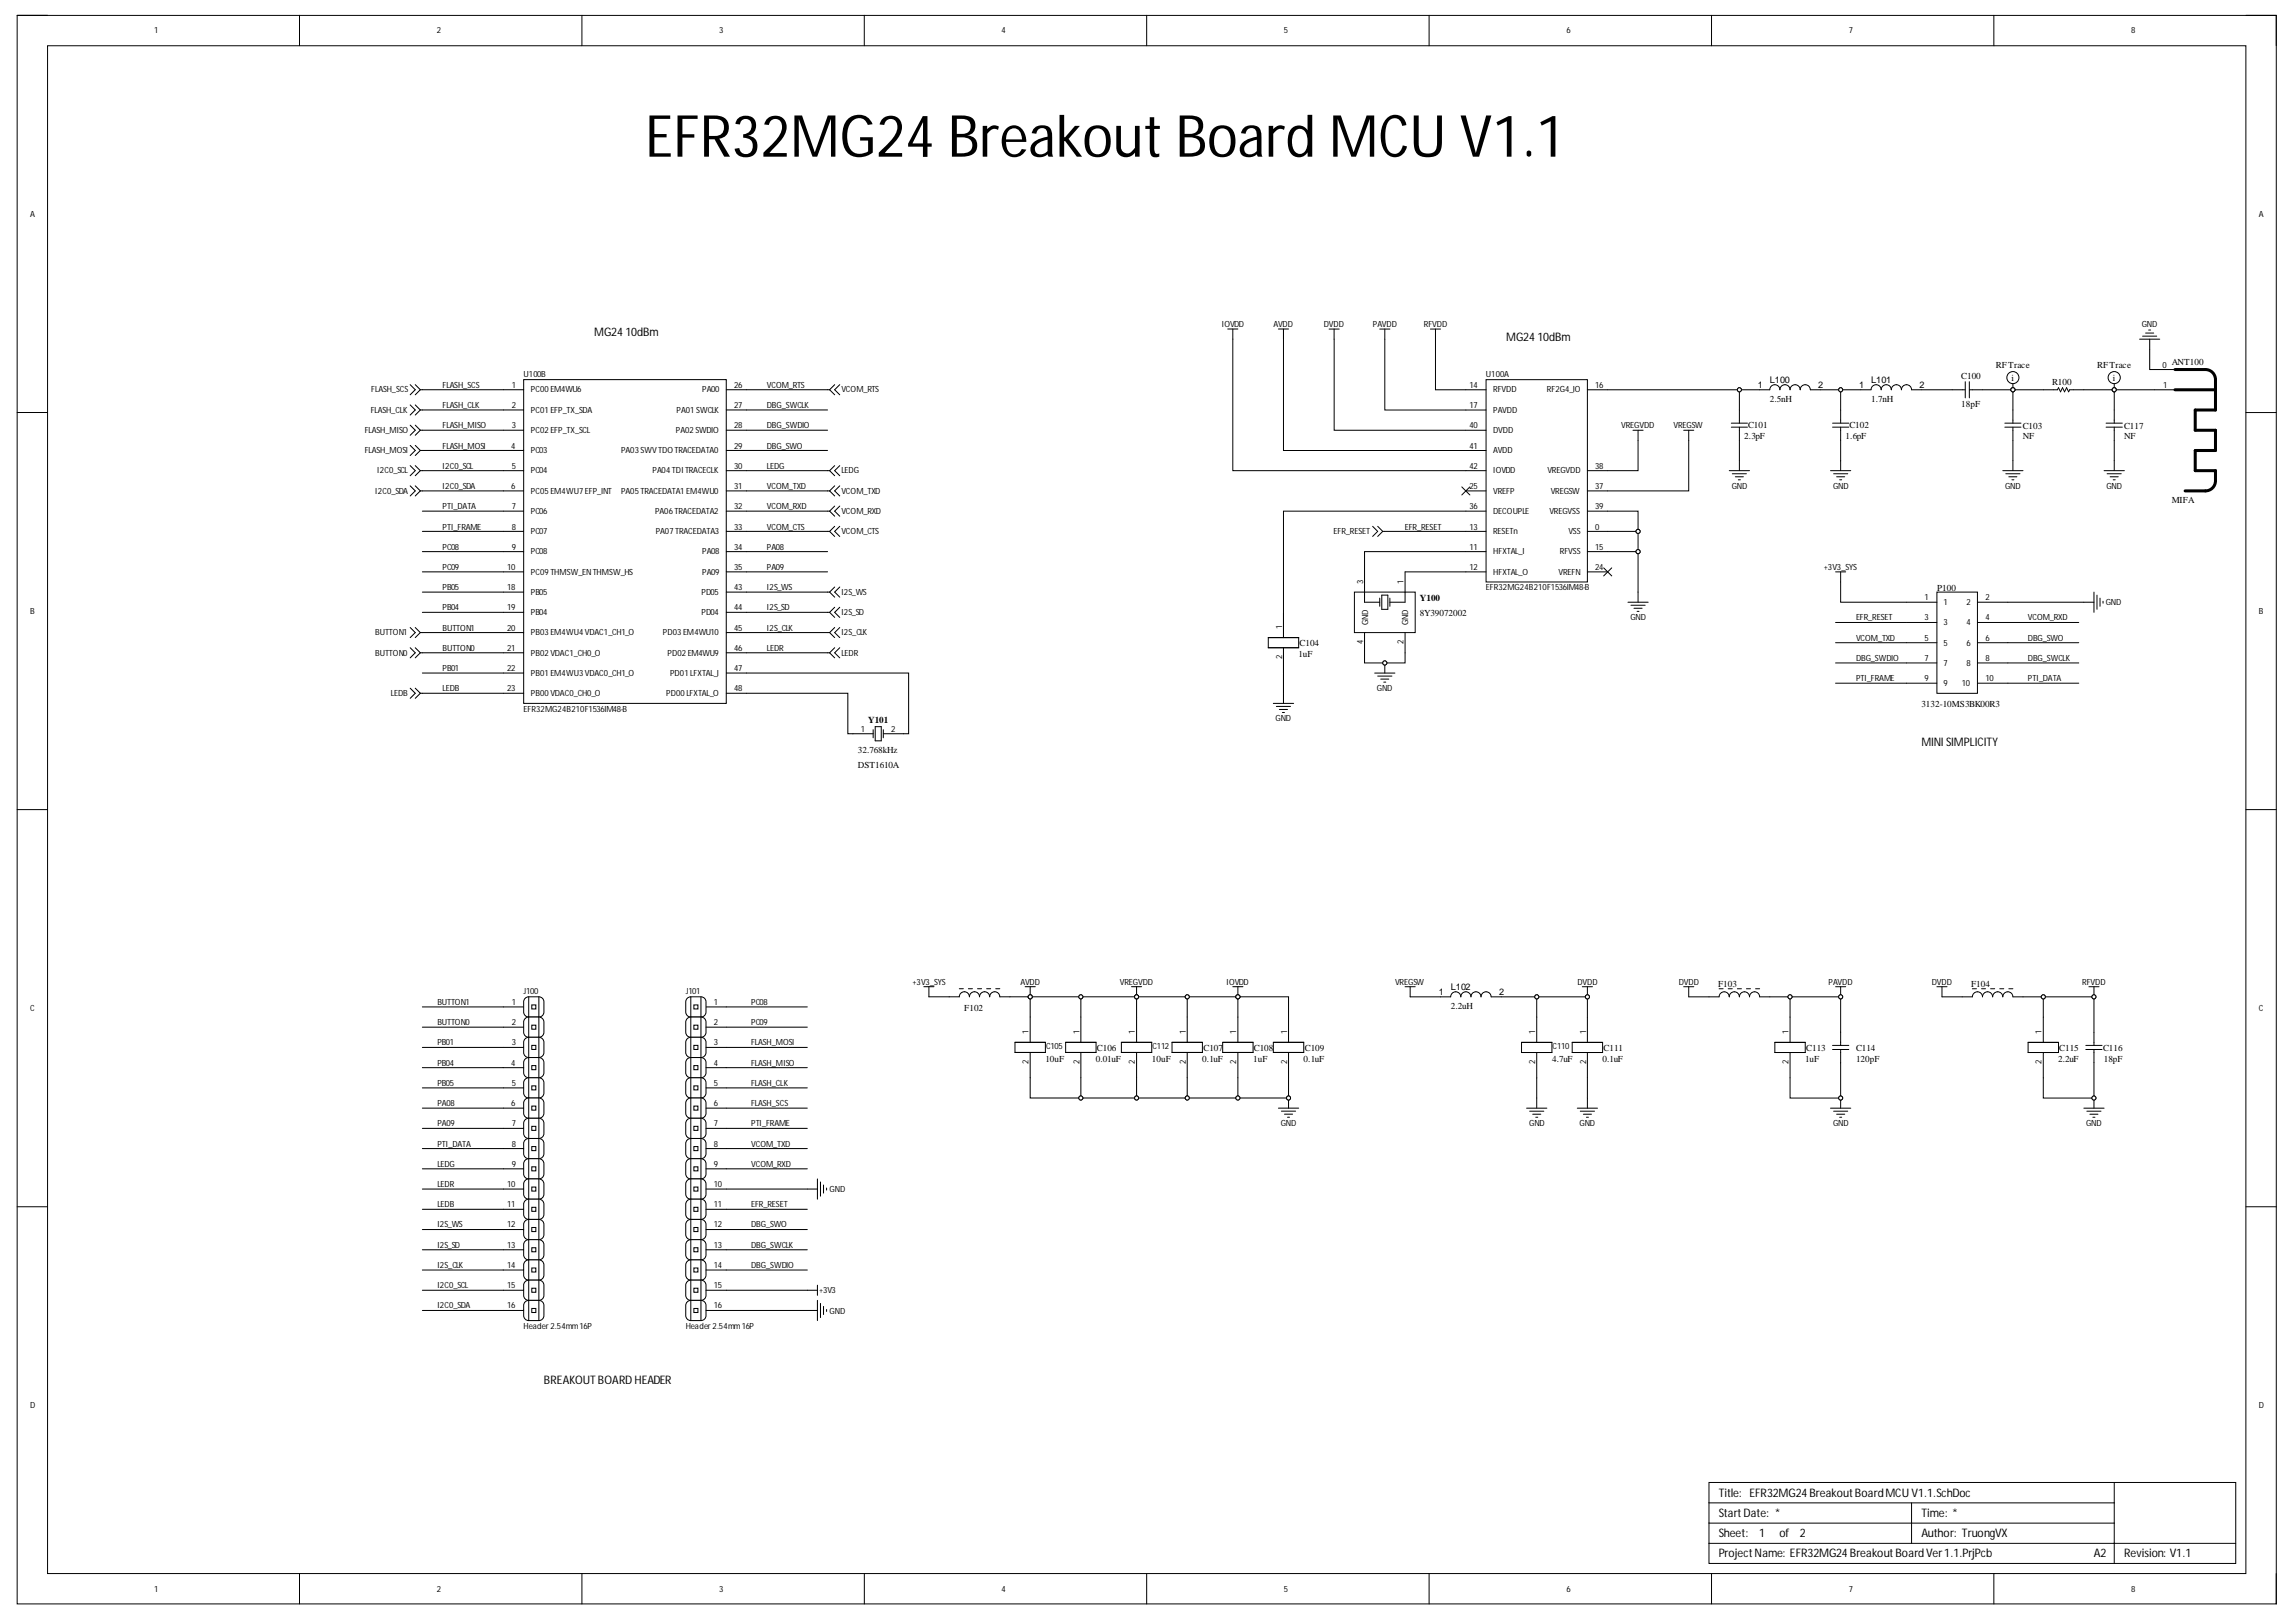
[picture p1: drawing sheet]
<svg xmlns="http://www.w3.org/2000/svg" width="297mm" height="210mm" viewBox="0 0 297 210" stroke-linecap="round" stroke-linejoin="round" font-family="sans-serif">
<defs><g id="words">
<text font-size="7.5" x="83.5" y="20.3">EFR32MG24 Breakout Board MCU V1.1</text>
<g font-size="1.5">
<text x="76.9" y="43.5">MG24 10dBm</text>
<text x="194.9" y="44.2">MG24 10dBm</text>
<text x="248.6" y="96.5">MINI SIMPLICITY</text>
<text x="70.4" y="179">BREAKOUTBOARDHEADER</text>
<text x="222.4" y="193.7">Title: EFR32MG24BreakoutBoardMCUV1.1.SchDoc</text>
<text x="222.4" y="196.3">StartDate: *</text>
<text x="248.6" y="196.3">Time: *</text>
<text x="222.4" y="198.9">Sheet:</text>
<text x="222.4" y="201.5">ProjectName: EFR32MG24BreakoutBoardVer1.1.PrjPcb</text>
<text x="227.6" y="198.9">1</text>
<text x="230.2" y="198.9">of 2</text>
<text x="248.6" y="198.9">Author: TruongVX</text>
<text x="270.9" y="201.5">A2</text>
<text x="274.8" y="201.5">Revision: V1.1</text>
</g>
<g font-size="1.2">
<text x="258.2" y="47.7">RFTrace</text>
<text x="271.3" y="47.7">RFTrace</text>
<text x="281" y="47.2">ANT100</text>
<text x="227.4" y="50.2">1</text>
<text x="229" y="52">2.5nH</text>
<text x="229" y="49.5">L100</text>
<text x="235.2" y="50.2">2</text>
<text x="240.5" y="50.2">1</text>
<text x="242.1" y="52">1.7nH</text>
<text x="242.1" y="49.5">L101</text>
<text x="248.3" y="50.2">2</text>
<text x="253.7" y="52.7">18pF</text>
<text x="253.7" y="49.1">C100</text>
<text x="260.2" y="49.3">i</text>
<text x="265.5" y="49.8">R100</text>
<text x="273.4" y="49.3">i</text>
<text x="225.7" y="56.9">2.3pF</text>
<text x="226.2" y="55.3">C101</text>
<text x="238.8" y="56.9">1.6pF</text>
<text x="239.3" y="55.3">C102</text>
<text x="261.7" y="56.9">NF</text>
<text x="261.7" y="55.5">C103</text>
<text x="274.8" y="56.9">NF</text>
<text x="274.8" y="55.5">C117</text>
<text x="281" y="65.1">MIFA</text>
<text x="183.7" y="77.8">Y100</text>
<text x="250.6" y="76.5">P100</text>
<text x="168.1" y="83.6">C104</text>
<text x="183.7" y="79.8">8Y39072002</text>
<text x="168" y="85">1uF</text>
<text x="112.3" y="93.5">Y101</text>
<text x="248.6" y="91.5">3132-10MS3BK00R3</text>
<text x="111" y="97.4">32.768kHz</text>
<text x="111" y="99.4">DST1610A</text>
<text x="124.8" y="130.8">F102</text>
<text x="186.2" y="128.8">1</text>
<text x="187.7" y="130.5">2.2uH</text>
<text x="187.7" y="128.1">L102</text>
<text x="193.9" y="128.8">2</text>
<text x="222.3" y="127.7">F103</text>
<text x="255" y="127.7">F104</text>
<text x="135.2" y="137.4">10uF</text>
<text x="141.8" y="137.4">0.01uF</text>
<text x="141.9" y="136">C106</text>
<text x="149" y="137.4">10uF</text>
<text x="155.5" y="137.4">0.1uF</text>
<text x="155.7" y="136">C107</text>
<text x="162.1" y="137.4">1uF</text>
<text x="162.2" y="136">C108</text>
<text x="168.6" y="137.4">0.1uF</text>
<text x="168.8" y="136">C109</text>
<text x="200.8" y="137.4">4.7uF</text>
<text x="207.3" y="137.4">0.1uF</text>
<text x="207.5" y="136">C111</text>
<text x="233.5" y="137.4">1uF</text>
<text x="233.7" y="136">C113</text>
<text x="240.1" y="137.4">120pF</text>
<text x="240.1" y="136">C114</text>
<text x="266.2" y="137.4">2.2uF</text>
<text x="266.4" y="136">C115</text>
<text x="272.1" y="136">C116</text>
<text x="272.2" y="137.4">18pF</text>
</g>
<g font-size="1.1">
<text x="20" y="4.3">1</text>
<text x="56.5" y="4.3">2</text>
<text x="93" y="4.3">3</text>
<text x="129.6" y="4.3">4</text>
<text x="166.1" y="4.3">5</text>
<text x="202.6" y="4.3">6</text>
<text x="239.2" y="4.3">7</text>
<text x="275.7" y="4.3">8</text>
<text x="3.9" y="28">A</text>
<text x="292.2" y="28">A</text>
<text x="158.1" y="42.3">IOVDD</text>
<text x="164.8" y="42.3">AVDD</text>
<text x="171.3" y="42.3">DVDD</text>
<text x="177.6" y="42.3">PAVDD</text>
<text x="184.2" y="42.3">RFVDD</text>
<text x="277.1" y="42.3">GND</text>
<text x="279.8" y="47.6">0</text>
<text x="48" y="53.4">FLASH_CLK</text>
<text x="48" y="50.8">FLASH_SCS</text>
<text x="57.3" y="52.8">FLASH_CLK</text>
<text x="57.3" y="50.2">FLASH_SCS</text>
<text x="66.2" y="50.2">1</text>
<text x="66.2" y="52.8">2</text>
<text x="67.7" y="48.8">U100B</text>
<text x="68.7" y="50.8">PC00EM4WU6</text>
<text x="68.7" y="53.4">PC01 EFP_TX_SDA</text>
<text x="87.5" y="53.4">PA01 SWCLK</text>
<text x="90.8" y="50.8">PA00</text>
<text x="95" y="50.2">26</text>
<text x="95" y="52.8">27</text>
<text x="99.2" y="52.8">DBG_SWCLK</text>
<text x="99.2" y="50.2">VCOM_RTS</text>
<text x="108.9" y="50.8">VCOM_RTS</text>
<text x="190.1" y="50.2">14</text>
<text x="190.1" y="52.8">17</text>
<text x="192.2" y="48.8">U100A</text>
<text x="193.2" y="50.8">RFVDD</text>
<text x="193.2" y="53.4">PAVDD</text>
<text x="200.1" y="50.8">RF2G4_IO</text>
<text x="206.4" y="50.2">16</text>
<text x="279.9" y="50.2">1</text>
<text x="47.2" y="56">FLASH_MISO</text>
<text x="47.2" y="58.6">FLASH_MOSI</text>
<text x="57.3" y="58">FLASH_MOSI</text>
<text x="57.3" y="55.4">FLASH_MISO</text>
<text x="66.1" y="58">4</text>
<text x="66.2" y="55.4">3</text>
<text x="68.7" y="56">PC02EFP_TX_SCL</text>
<text x="68.7" y="58.6">PC03</text>
<text x="80.3" y="58.6">PA03SWVTDOTRACEDATA0</text>
<text x="87.5" y="56">PA02SWDIO</text>
<text x="95" y="55.4">28</text>
<text x="95" y="58">29</text>
<text x="99.2" y="55.4">DBG_SWDIO</text>
<text x="99.2" y="58">DBG_SWO</text>
<text x="190.1" y="55.4">40</text>
<text x="190.1" y="58">41</text>
<text x="193.2" y="56">DVDD</text>
<text x="193.2" y="58.6">AVDD</text>
<text x="209.8" y="55.4">VREGVDD</text>
<text x="216.5" y="55.4">VREGSW</text>
<text x="48.5" y="63.9">I2C0_SDA</text>
<text x="48.8" y="61.3">I2C0_SCL</text>
<text x="57.3" y="65.9">PTI_DATA</text>
<text x="57.3" y="60.7">I2C0_SCL</text>
<text x="57.3" y="63.3">I2C0_SDA</text>
<text x="66.1" y="63.3">6</text>
<text x="66.2" y="60.7">5</text>
<text x="66.2" y="65.9">7</text>
<text x="68.7" y="61.3">PC04</text>
<text x="68.7" y="63.9">PC05EM4WU7EFP_INT</text>
<text x="80.3" y="63.9">PA05TRACEDATA1 EM4WU0</text>
<text x="84.4" y="61.3">PA04TDI TRACECLK</text>
<text x="95" y="60.7">30</text>
<text x="95" y="63.3">31</text>
<text x="95" y="65.9">32</text>
<text x="99.2" y="60.7">LEDG</text>
<text x="99.2" y="63.3">VCOM_TXD</text>
<text x="99.2" y="65.9">VCOM_RXD</text>
<text x="108.9" y="61.3">LEDG</text>
<text x="108.9" y="63.9">VCOM_TXD</text>
<text x="190.1" y="63.3">25</text>
<text x="190.1" y="65.9">36</text>
<text x="190.1" y="60.7">42</text>
<text x="193.2" y="63.9">VREFP</text>
<text x="193.2" y="61.3">IOVDD</text>
<text x="200.2" y="61.3">VREGVDD</text>
<text x="200.6" y="63.9">VREGSW</text>
<text x="206.4" y="63.3">37</text>
<text x="206.4" y="60.7">38</text>
<text x="206.4" y="65.9">39</text>
<text x="224" y="63.3">GND</text>
<text x="237.2" y="63.3">GND</text>
<text x="259.4" y="63.3">GND</text>
<text x="272.5" y="63.3">GND</text>
<text x="57.3" y="71.1">PC08</text>
<text x="57.3" y="68.5">PTI_FRAME</text>
<text x="66.2" y="68.5">8</text>
<text x="66.2" y="71.1">9</text>
<text x="68.7" y="66.5">PC06</text>
<text x="68.7" y="69.1">PC07</text>
<text x="68.7" y="71.7">PC08</text>
<text x="84.7" y="66.5">PA06TRACEDATA2</text>
<text x="84.8" y="69.1">PA07TRACEDATA3</text>
<text x="90.8" y="71.7">PA08</text>
<text x="95" y="68.5">33</text>
<text x="95" y="71.1">34</text>
<text x="99.2" y="68.5">VCOM_CTS</text>
<text x="99.2" y="71.1">PA08</text>
<text x="108.9" y="66.5">VCOM_RXD</text>
<text x="108.9" y="69.1">VCOM_CTS</text>
<text x="172.5" y="69.1">EFR_RESET</text>
<text x="181.8" y="68.5">EFR_RESET</text>
<text x="190.1" y="71.1">11</text>
<text x="190.1" y="68.5">13</text>
<text x="193.2" y="71.7">HFXTAL_I</text>
<text x="193.2" y="69.1">RESETn</text>
<text x="193.2" y="66.5">DECOUPLE</text>
<text x="200.4" y="66.5">VREGVSS</text>
<text x="201.8" y="71.7">RFVSS</text>
<text x="202.9" y="69.1">VSS</text>
<text x="206.4" y="71.1">15</text>
<text x="206.4" y="68.5">0</text>
<text x="57.3" y="73.8">PC09</text>
<text x="57.3" y="76.4">PB05</text>
<text x="65.6" y="73.8">10</text>
<text x="65.6" y="76.4">18</text>
<text x="68.7" y="74.4">PC09THMSW_ENTHMSW_HS</text>
<text x="68.7" y="77">PB05</text>
<text x="90.8" y="77">PD05</text>
<text x="90.8" y="74.4">PA09</text>
<text x="95" y="73.8">35</text>
<text x="95" y="76.4">43</text>
<text x="99.2" y="76.4">I2S_WS</text>
<text x="99.2" y="73.8">PA09</text>
<text x="108.9" y="77">I2S_WS</text>
<text x="176.3" y="75.5" transform="rotate(-90 176.3 75.5)">3</text>
<text x="181.6" y="75.5" transform="rotate(-90 181.6 75.5)">1</text>
<text x="190.1" y="73.8">12</text>
<text x="192.2" y="76.4">EFR32MG24B210F1536IM48-B</text>
<text x="193.2" y="74.4">HFXTAL_O</text>
<text x="201.6" y="74.4">VREFN</text>
<text x="206.4" y="73.8">24</text>
<text x="236" y="73.8">+3V3_SYS</text>
<text x="249" y="77.6">1</text>
<text x="256.9" y="77.6">2</text>
<text x="3.9" y="79.4">B</text>
<text x="48.5" y="82.2">BUTTON1</text>
<text x="57.3" y="79">PB04</text>
<text x="57.3" y="81.6">BUTTON1</text>
<text x="65.6" y="79">19</text>
<text x="65.6" y="81.6">20</text>
<text x="68.7" y="79.6">PB04</text>
<text x="68.7" y="82.2">PB03EM4WU4VDAC1_CH1_O</text>
<text x="85.8" y="82.2">PD03EM4WU10</text>
<text x="90.8" y="79.6">PD04</text>
<text x="95" y="79">44</text>
<text x="95" y="81.6">45</text>
<text x="99.2" y="81.6">I2S_CLK</text>
<text x="99.2" y="79">I2S_SD</text>
<text x="108.9" y="82.2">I2S_CLK</text>
<text x="108.9" y="79.6">I2S_SD</text>
<text x="165.9" y="81.5" transform="rotate(-90 165.9 81.5)">1</text>
<text x="176.3" y="83.4" transform="rotate(-90 176.3 83.4)">4</text>
<text x="177" y="80.9" transform="rotate(-90 177 80.9)">GND</text>
<text x="181.6" y="83.4" transform="rotate(-90 181.6 83.4)">2</text>
<text x="182.2" y="80.9" transform="rotate(-90 182.2 80.9)">GND</text>
<text x="210.9" y="80.3">GND</text>
<text x="240.1" y="80.3">EFR_RESET</text>
<text x="240.1" y="82.9">VCOM_TXD</text>
<text x="249" y="80.3">3</text>
<text x="249" y="82.9">5</text>
<text x="251.4" y="78.3">1</text>
<text x="251.4" y="80.9">3</text>
<text x="251.4" y="83.6">5</text>
<text x="254.4" y="83.6">6</text>
<text x="254.4" y="80.9">4</text>
<text x="254.4" y="78.3">2</text>
<text x="256.9" y="82.9">6</text>
<text x="256.9" y="80.3">4</text>
<text x="262.4" y="82.9">DBG_SWO</text>
<text x="262.4" y="80.3">VCOM_RXD</text>
<text x="272.4" y="78.3">GND</text>
<text x="292.2" y="79.4">B</text>
<text x="48.5" y="84.8">BUTTON0</text>
<text x="57.3" y="86.9">PB01</text>
<text x="57.3" y="84.2">BUTTON0</text>
<text x="57.3" y="89.5">LEDB</text>
<text x="65.6" y="84.2">21</text>
<text x="65.6" y="86.9">22</text>
<text x="65.6" y="89.5">23</text>
<text x="68.7" y="84.8">PB02VDAC1_CH0_O</text>
<text x="68.7" y="87.5">PB01 EM4WU3VDAC0_CH1_O</text>
<text x="86.4" y="84.8">PD02EM4WU9</text>
<text x="86.7" y="87.5">PD01 LFXTAL_I</text>
<text x="95" y="84.2">46</text>
<text x="95" y="86.9">47</text>
<text x="95" y="89.5">48</text>
<text x="99.2" y="84.2">LEDR</text>
<text x="108.9" y="84.8">LEDR</text>
<text x="165.9" y="85.3" transform="rotate(-90 165.9 85.3)">2</text>
<text x="178.1" y="89.5">GND</text>
<text x="240.1" y="85.5">DBG_SWDIO</text>
<text x="240.1" y="88.1">PTI_FRAME</text>
<text x="249" y="85.5">7</text>
<text x="249" y="88.1">9</text>
<text x="251.4" y="86.2">7</text>
<text x="251.4" y="88.8">9</text>
<text x="253.8" y="88.8">10</text>
<text x="254.4" y="86.2">8</text>
<text x="256.9" y="88.1">10</text>
<text x="256.9" y="85.5">8</text>
<text x="262.4" y="85.5">DBG_SWCLK</text>
<text x="262.4" y="88.1">PTI_DATA</text>
<text x="50.6" y="90.1">LEDB</text>
<text x="67.7" y="92.1">EFR32MG24B210F1536IM48-B</text>
<text x="68.7" y="90.1">PB00VDAC0_CH0_O</text>
<text x="86.2" y="90.1">PD00LFXTAL_O</text>
<text x="111.4" y="94.7">1</text>
<text x="115.3" y="94.7">2</text>
<text x="165" y="93.4">GND</text>
<text x="3.9" y="130.9">C</text>
<text x="56.6" y="130">BUTTON1</text>
<text x="66.2" y="130">1</text>
<text x="67.7" y="128.6">J100</text>
<text x="88.7" y="128.6">J101</text>
<text x="92.4" y="130">1</text>
<text x="97.2" y="130">PC08</text>
<text x="118.1" y="127.4">+3V3_SYS</text>
<text x="132" y="127.4">AVDD</text>
<text x="144.9" y="127.4">VREGVDD</text>
<text x="158.7" y="127.4">IOVDD</text>
<text x="180.5" y="127.4">VREGSW</text>
<text x="204.1" y="127.4">DVDD</text>
<text x="217.2" y="127.4">DVDD</text>
<text x="236.6" y="127.4">PAVDD</text>
<text x="249.9" y="127.4">DVDD</text>
<text x="269.4" y="127.4">RFVDD</text>
<text x="292.2" y="130.9">C</text>
<text x="56.6" y="132.7">BUTTON0</text>
<text x="56.6" y="135.3">PB01</text>
<text x="56.6" y="137.9">PB04</text>
<text x="66.1" y="137.9">4</text>
<text x="66.2" y="132.7">2</text>
<text x="66.2" y="135.3">3</text>
<text x="92.4" y="132.7">2</text>
<text x="92.4" y="135.3">3</text>
<text x="92.4" y="137.9">4</text>
<text x="97.2" y="132.7">PC09</text>
<text x="97.2" y="135.3">FLASH_MOSI</text>
<text x="97.2" y="137.9">FLASH_MISO</text>
<text x="133" y="137.7" transform="rotate(-90 133 137.7)">2</text>
<text x="133" y="133.8" transform="rotate(-90 133 133.8)">1</text>
<text x="135.3" y="135.8">C105</text>
<text x="139.6" y="137.7" transform="rotate(-90 139.6 137.7)">2</text>
<text x="139.6" y="133.8" transform="rotate(-90 139.6 133.8)">1</text>
<text x="146.8" y="137.7" transform="rotate(-90 146.8 137.7)">2</text>
<text x="146.8" y="133.8" transform="rotate(-90 146.8 133.8)">1</text>
<text x="149.1" y="135.8">C112</text>
<text x="153.4" y="137.7" transform="rotate(-90 153.4 137.7)">2</text>
<text x="153.4" y="133.8" transform="rotate(-90 153.4 133.8)">1</text>
<text x="159.9" y="137.7" transform="rotate(-90 159.9 137.7)">2</text>
<text x="159.9" y="133.8" transform="rotate(-90 159.9 133.8)">1</text>
<text x="166.5" y="137.7" transform="rotate(-90 166.5 137.7)">2</text>
<text x="166.5" y="133.8" transform="rotate(-90 166.5 133.8)">1</text>
<text x="198.6" y="137.7" transform="rotate(-90 198.6 137.7)">2</text>
<text x="198.6" y="133.8" transform="rotate(-90 198.6 133.8)">1</text>
<text x="200.9" y="135.8">C110</text>
<text x="205.2" y="137.7" transform="rotate(-90 205.2 137.7)">2</text>
<text x="205.2" y="133.8" transform="rotate(-90 205.2 133.8)">1</text>
<text x="231.4" y="137.7" transform="rotate(-90 231.4 137.7)">2</text>
<text x="231.4" y="133.8" transform="rotate(-90 231.4 133.8)">1</text>
<text x="264.1" y="137.7" transform="rotate(-90 264.1 137.7)">2</text>
<text x="264.1" y="133.8" transform="rotate(-90 264.1 133.8)">1</text>
<text x="56.6" y="140.5">PB05</text>
<text x="56.6" y="143.1">PA08</text>
<text x="66.1" y="143.1">6</text>
<text x="66.2" y="140.5">5</text>
<text x="92.4" y="140.5">5</text>
<text x="92.4" y="143.1">6</text>
<text x="97.2" y="140.5">FLASH_CLK</text>
<text x="97.2" y="143.1">FLASH_SCS</text>
<text x="56.6" y="145.8">PA09</text>
<text x="56.6" y="148.4">PTI_DATA</text>
<text x="66.2" y="145.8">7</text>
<text x="66.2" y="148.4">8</text>
<text x="92.4" y="145.8">7</text>
<text x="92.4" y="148.4">8</text>
<text x="97.2" y="145.8">PTI_FRAME</text>
<text x="97.2" y="148.4">VCOM_TXD</text>
<text x="165.7" y="145.8">GND</text>
<text x="197.8" y="145.8">GND</text>
<text x="204.3" y="145.8">GND</text>
<text x="237.2" y="145.8">GND</text>
<text x="269.9" y="145.8">GND</text>
<text x="56.6" y="153.6">LEDR</text>
<text x="56.6" y="151">LEDG</text>
<text x="65.6" y="153.6">10</text>
<text x="66.2" y="151">9</text>
<text x="92.4" y="151">9</text>
<text x="92.4" y="153.6">10</text>
<text x="97.2" y="151">VCOM_RXD</text>
<text x="107.3" y="154.3">GND</text>
<text x="56.6" y="161.5">I2S_SD</text>
<text x="56.6" y="158.9">I2S_WS</text>
<text x="56.6" y="156.2">LEDB</text>
<text x="65.6" y="156.2">11</text>
<text x="65.6" y="158.9">12</text>
<text x="65.6" y="161.5">13</text>
<text x="92.4" y="156.2">11</text>
<text x="92.4" y="158.9">12</text>
<text x="92.4" y="161.5">13</text>
<text x="97.2" y="156.2">EFR_RESET</text>
<text x="97.2" y="158.9">DBG_SWO</text>
<text x="97.2" y="161.5">DBG_SWCLK</text>
<text x="56.6" y="166.7">I2C0_SCL</text>
<text x="56.6" y="164.1">I2S_CLK</text>
<text x="65.6" y="164.1">14</text>
<text x="65.6" y="166.7">15</text>
<text x="92.4" y="164.1">14</text>
<text x="92.4" y="166.7">15</text>
<text x="97.2" y="164.1">DBG_SWDIO</text>
<text x="106" y="167.4">+3V3</text>
<text x="56.6" y="169.3">I2C0_SDA</text>
<text x="65.6" y="169.3">16</text>
<text x="67.7" y="172">Header2.54mm16P</text>
<text x="88.7" y="172">Header2.54mm16P</text>
<text x="92.4" y="169.3">16</text>
<text x="107.3" y="170">GND</text>
<text x="3.9" y="182.3">D</text>
<text x="292.2" y="182.3">D</text>
<text x="20" y="206">1</text>
<text x="56.5" y="206">2</text>
<text x="93" y="206">3</text>
<text x="129.6" y="206">4</text>
<text x="166.1" y="206">5</text>
<text x="202.6" y="206">6</text>
<text x="239.2" y="206">7</text>
<text x="275.7" y="206">8</text>
</g>
</g></defs>
<g fill="none" stroke="#000" stroke-width=".13">
<path d="M2.2 2h3.9M2.2 2h292.3v205.6h-292.3zM6.2 5.9h284.4v197.7h-284.4zM38.7 2v3.9M75.3 2v3.9M111.8 2v3.9M148.3 2v3.9M184.9 2v3.9M221.4 2v3.9M258 2v3.9M290.6 2h3.9v3.9M2.2 53.4h3.9"/>
<path d="M290.6 53.4h3.9M2.2 104.8h3.9M290.6 104.8h3.9M2.2 156.2h3.9M290.6 156.2h3.9M38.7 203.6v4M75.3 203.6v4M111.8 203.6v4M148.3 203.6v4M184.9 203.6v4M221.4 203.6v4M258 203.6v4"/>
<path d="M294.5 203.6v4"/>
</g>
<path d="M221.1 191.8h68.1v10.5h-68.1z" fill-rule="evenodd" fill="#fff"/>
<g fill="none" stroke="#000" stroke-width=".13">
<path d="M237.5 74h1.3M238.1 74v1.3M269.6 77.9h1.3M270.9 76.6v2.6M271.3 77v1.9M271.7 77.4v1.1M272.1 77.8v.3M221.1 191.8h68.1v10.5h-68.1zM221.1 194.5h.1M221.1 197.1h.1M221.1 199.7h.1M221.1 194.5h52.4"/>
<path d="M221.1 197.1h52.4M221.1 199.7h68.1M247.3 194.5v5.2M273.5 191.9v10.4"/>
</g>
<path d="M192.3 49.1h13.1v26.2h-13.1z" fill-rule="evenodd" fill="#fff"/>
<g fill="none" stroke="#000" stroke-width=".13">
<path d="M189.6 50.4h2.7M189.6 53.1h2.7M189.6 55.7h2.7M189.6 58.3h2.7M192.3 49.1h13.1v26.2h-13.1zM205.4 50.4h2.6M189.6 71.4h2.7M189.6 74h2.7M189.6 68.8h2.7M189.6 63.5h2.7M189.6 66.1h2.7M189.6 60.9h2.7"/>
<path d="M205.4 71.4h2.6M205.4 74h2.6M205.4 68.8h2.6M205.4 63.5h2.6M205.4 66.1h2.6M205.4 60.9h2.6"/>
</g>
<path d="M67.7 49.1h26.3v41.9h-26.3z" fill-rule="evenodd" fill="#fff"/>
<g fill="none" stroke="#000" stroke-width=".13">
<path d="M65.1 50.4h2.6M65.1 53.1h2.6M65.1 55.7h2.6M65.1 58.3h2.6M67.7 49.1h26.3v41.9h-26.3zM94 50.4h2.6M94 53.1h2.6M94 55.7h2.6M94 58.3h2.6M225 59.6v1.3M238.1 59.6v1.3M260.4 59.6v1.3"/>
<path d="M276.8 43.9h2.6M277.2 43.5h1.8M277.6 43.1h1M278 42.7h.2M278.1 43.9v1.3M278.8 50.4h2.6M278.8 47.8h2.6M65.1 60.9h2.6M65.1 63.5h2.6M65.1 66.1h2.6M65.1 68.8h2.6M65.1 71.4h2.6"/>
<path d="M65.1 74h2.6M65.1 76.6h2.6M65.1 79.2h2.6M94 60.9h2.6M94 63.5h2.6M94 66.1h2.6M94 68.8h2.6M94 71.4h2.6M94 74h2.6M94 76.6h2.6M94 79.2h2.6M223.7 60.9h2.6"/>
<path d="M224.1 61.3h1.8M224.5 61.7h1M224.9 62.1h.3M236.8 60.9h2.6M237.2 61.3h1.8M237.6 61.7h1.1M238 62.1h.3M259.1 60.9h2.6M259.5 61.3h1.8M259.9 61.7h1M260.3 62.1h.2M65.1 81.9h2.6"/>
<path d="M65.1 84.5h2.6M65.1 87.1h2.6M65.1 89.7h2.6M94 81.9h2.6M94 84.5h2.6M94 87.1h2.6M94 89.7h2.6M177.8 87.1h2.7M178.2 87.5h1.9M178.6 87.9h1.1M179 88.3h.3M179.2 85.8v1.3"/>
</g>
<path d="M281.4 47.8h3.9a1.3 1.3 0 0 1 1.3 1.3v4h-2.6v2.6h2.6v2.6h-2.6v2.6h2.6v1.3a1.3 1.3 0 0 1-1.3 1.3h-2.6M281.4 50.4h5.2" fill="none" stroke="#000" stroke-width=".39"/>
<circle cx="179.2" cy="85.8" r=".26" fill="#fff"/>
<g fill="none" stroke="#000" stroke-width=".13">
<path d="M211.3 55.7h1.3M211.9 55.7v1.3M217.8 55.7h1.3M218.5 55.7v1.3M210.6 77.9h2.6M211 78.3h1.8M211.4 78.7h1M211.8 79.1h.2M211.9 76.6v1.3"/>
<circle cx="179.2" cy="85.8" r=".26"/>
</g>
<path d="M164.1 82.5h3.9v1.3h-3.9z" fill-rule="evenodd" fill="#fff"/>
<g fill="none" stroke="#000" stroke-width=".13">
<path d="M107.1 50.4h.2M107.3 50.4l.7 .7M108 49.8l-.7 .6M108.6 49.8l-.6 .6 .6 .7M158.8 42.6h1.3M159.5 42.6v1.3M165.4 42.6h1.3M166 42.6v1.3M171.9 42.6h1.4M172.6 42.6v1.3M178.5 42.6h1.3M179.2 42.6v1.3"/>
<path d="M185.1 42.6h1.3M185.7 42.6v1.3M166 79.2v3.3M177.6 68.1l.6 .7-.6 .6M178.2 68.1l.7 .7M178.9 68.8l-.7 .6M178.9 68.8h.3M164.1 82.5h3.9v1.3h-3.9zM164.1 82.5h3.9M164.1 83.8h3.9M164.7 91h2.7M165.1 91.4h1.9"/>
<path d="M165.5 91.8h1.1M165.9 92.2h.3M166 83.8v3.3M166 89.7v1.3"/>
</g>
<path d="M131.3 134.9h3.9v1.3h-3.9z" fill-rule="evenodd" fill="#fff"/>
<path d="M131.3 134.9h3.9v1.3h-3.9zM131.3 134.9h3.9M131.3 136.2h3.9M133.3 131.6v3.3M133.3 136.2v3.3" fill="none" stroke="#000" stroke-width=".13"/>
<path d="M137.9 134.9h3.9v1.3h-3.9z" fill-rule="evenodd" fill="#fff"/>
<g fill="none" stroke="#000" stroke-width=".13">
<path d="M137.9 134.9h3.9v1.3h-3.9zM137.9 134.9h3.9M137.9 136.2h3.9M139.8 131.6v3.3M139.8 136.2v3.3M181.8 127.7h1.3M182.4 127.7v1.3M204.7 127.7h1.3M205.4 127.7v1.3M197.5 143.4h2.6M197.9 143.8h1.8M198.3 144.2h1"/>
<path d="M198.7 144.6h.2M198.8 142.1v1.3"/>
</g>
<circle cx="205.4" cy="129" r=".26" fill="#fff"/>
<g fill="none" stroke="#000" stroke-width=".13">
<path d="M217.8 127.7h1.3M218.5 127.7v1.3M204.1 143.4h2.6M204.4 143.8h1.9M204.8 144.2h1.1M205.2 144.6h.3M205.4 142.1v1.3"/>
<circle cx="205.4" cy="129" r=".26"/>
</g>
<path d="M229.6 134.9h3.9v1.3h-3.9z" fill-rule="evenodd" fill="#fff"/>
<path d="M229.6 134.9h3.9v1.3h-3.9zM229.6 134.9h3.9M229.6 136.2h3.9M231.6 131.6v3.3M231.6 136.2v3.3M236.8 143.4h2.6M237.2 143.8h1.8M237.6 144.2h1.1M238 144.6h.3M238.1 142.1v1.3" fill="none" stroke="#000" stroke-width=".13"/>
<circle cx="238.1" cy="142.1" r=".26" fill="#fff"/>
<g fill="none" stroke="#000" stroke-width=".13">
<path d="M237.5 127.7h1.3M238.1 127.7v1.3"/>
<circle cx="238.1" cy="142.1" r=".26"/>
</g>
<circle cx="238.1" cy="129" r=".26" fill="#fff"/>
<g fill="none" stroke="#000" stroke-width=".13">
<path d="M250.6 127.7h1.3M251.2 127.7v1.3"/>
<circle cx="238.1" cy="129" r=".26"/>
</g>
<path d="M262.4 134.9h3.9v1.3h-3.9z" fill-rule="evenodd" fill="#fff"/>
<path d="M262.4 134.9h3.9v1.3h-3.9zM262.4 134.9h3.9M262.4 136.2h3.9M264.3 131.6v3.3M264.3 136.2v3.3M269.6 143.4h2.6M270 143.8h1.8M270.4 144.2h1M270.8 144.6h.2M270.9 142.1v1.3" fill="none" stroke="#000" stroke-width=".13"/>
<circle cx="270.9" cy="142.1" r=".26" fill="#fff"/>
<g fill="none" stroke="#000" stroke-width=".13">
<path d="M270.2 127.7h1.4M270.9 127.7v1.3"/>
<circle cx="270.9" cy="142.1" r=".26"/>
</g>
<circle cx="270.9" cy="129" r=".26" fill="#fff"/>
<g fill="none" stroke="#000" stroke-width=".13">
<path d="M159.5 127.7h1.3M160.1 127.7v1.3"/>
<circle cx="270.9" cy="129" r=".26"/>
</g>
<circle cx="160.1" cy="129" r=".26" fill="#fff"/>
<circle cx="160.1" cy="129" r=".26" fill="none" stroke="#000" stroke-width=".13"/>
<path d="M158.2 134.9h3.9v1.3h-3.9z" fill-rule="evenodd" fill="#fff"/>
<path d="M158.2 134.9h3.9v1.3h-3.9zM158.2 134.9h3.9M158.2 136.2h3.9M160.1 131.6v3.3M160.1 136.2v3.3" fill="none" stroke="#000" stroke-width=".13"/>
<path d="M164.7 134.9h4v1.3h-4z" fill-rule="evenodd" fill="#fff"/>
<path d="M164.7 134.9h4v1.3h-4zM164.7 134.9h4M164.7 136.2h4M166.7 131.6v3.3M166.7 136.2v3.3" fill="none" stroke="#000" stroke-width=".13"/>
<path d="M151.6 134.9h4v1.3h-4z" fill-rule="evenodd" fill="#fff"/>
<path d="M151.6 134.9h4v1.3h-4zM151.6 134.9h4M151.6 136.2h4M153.6 131.6v3.3M153.6 136.2v3.3M165.4 143.4h2.6M165.8 143.8h1.8M166.2 144.2h1M166.6 144.6h.2M166.7 142.1v1.3" fill="none" stroke="#000" stroke-width=".13"/>
<circle cx="166.7" cy="142.1" r=".26" fill="#fff"/>
<g fill="none" stroke="#000" stroke-width=".13">
<path d="M53.1 49.8l.6 .6-.6 .7M53.1 55l.6 .7-.6 .6M53.1 57.6l.6 .7-.6 .6M53.1 52.4l.6 .7-.6 .6M53.7 49.8l.7 .6M53.7 55l.7 .7M53.7 57.6l.7 .7M53.7 52.4l.7 .7M54.4 50.4l-.7 .7M54.4 50.4h.2M54.4 55.7l-.7 .6M54.4 55.7h.2"/>
<path d="M54.4 58.3l-.7 .6M54.4 58.3h.2M54.4 53.1l-.7 .6M54.4 53.1h.2M53.1 62.9l.6 .6-.6 .7M53.1 60.3l.6 .6-.6 .7M53.7 62.9l.7 .6M53.7 60.3l.7 .6M54.4 60.9h.2M54.4 63.5h.2M54.4 63.5l-.7 .7M54.4 60.9l-.7 .7"/>
<path d="M107.1 60.9h.2M107.1 63.5h.2M107.1 66.1h.2M107.1 79.2h.2M107.1 76.6h.2M107.1 68.8h.2M107.3 60.9l.7 .7M107.3 63.5l.7 .7M107.3 66.1l.7 .7M107.3 79.2l.7 .7M107.3 76.6l.7 .7M107.3 68.8l.7 .6"/>
<path d="M108 60.3l-.7 .6M108 62.9l-.7 .6M108 65.5l-.7 .6M108 78.6l-.7 .6M108 76l-.7 .6M108 68.1l-.7 .7M108.6 60.3l-.6 .6 .6 .7M108.6 62.9l-.6 .6 .6 .7M108.6 65.5l-.6 .6 .6 .7M108.6 78.6l-.6 .6 .6 .7M108.6 76l-.6 .6 .6 .7M108.6 68.1l-.6 .7 .6 .6"/>
<path d="M53.1 89.1l.6 .6-.6 .7M53.1 83.8l.6 .7-.6 .6M53.7 89.1l.7 .6M53.7 83.8l.7 .7M54.4 84.5h.2M54.4 89.7l-.7 .7M54.4 89.7h.2M54.4 84.5l-.7 .6M107.1 84.5h.2M107.1 81.9h.2M107.3 84.5l.7 .6M107.3 81.9l.7 .6"/>
<path d="M108 83.8l-.7 .7M108 81.2l-.7 .7M108.6 83.8l-.6 .7 .6 .6M108.6 81.2l-.6 .7 .6 .6"/>
<circle cx="166.7" cy="142.1" r=".26"/>
</g>
<path d="M250.6 76.6h5.2v13.1h-5.2z" fill-rule="evenodd" fill="#fff"/>
<g fill="none" stroke="#000" stroke-width=".13">
<path d="M260.4 49.6v.8M246.6 77.9h4M250.6 76.6h5.2v13.1h-5.2zM255.8 77.9h4M246.6 80.6h4M246.6 83.2h4M246.6 85.8h4M246.6 88.4h4M255.8 80.6h4M255.8 83.2h4M255.8 85.8h4M255.8 88.4h4"/>
<circle cx="260.4" cy="48.9" r=".78"/>
</g>
<circle cx="260.4" cy="50.4" r=".26" fill="#fff"/>
<g fill="none" stroke="#000" stroke-width=".13">
<path d="M189.1 63l1.1 1.1M190.2 63l-1.1 1.1M207.5 73.5l1 1M208.5 73.5l-1 1M53.1 81.2l.6 .7-.6 .6M53.7 81.2l.7 .7M54.4 81.9l-.7 .6M54.4 81.9h.2"/>
<circle cx="260.4" cy="50.4" r=".26"/>
</g>
<path d="M203.4 134.9h3.9v1.3h-3.9z" fill-rule="evenodd" fill="#fff"/>
<path d="M203.4 134.9h3.9v1.3h-3.9zM203.4 134.9h3.9M203.4 136.2h3.9M205.4 131.6v3.3M205.4 136.2v3.3" fill="none" stroke="#000" stroke-width=".13"/>
<path d="M196.8 134.9h4v1.3h-4z" fill-rule="evenodd" fill="#fff"/>
<path d="M196.8 134.9h4v1.3h-4zM196.8 134.9h4M196.8 136.2h4M198.8 131.6v3.3M198.8 136.2v3.3" fill="none" stroke="#000" stroke-width=".13"/>
<path d="M145.1 134.9h3.9v1.3h-3.9z" fill-rule="evenodd" fill="#fff"/>
<path d="M132.6 127.7h1.3M133.3 127.7v1.3M145.1 134.9h3.9v1.3h-3.9zM145.1 134.9h3.9M145.1 136.2h3.9M147 131.6v3.3M147 136.2v3.3" fill="none" stroke="#000" stroke-width=".13"/>
<circle cx="133.3" cy="129" r=".26" fill="#fff"/>
<g fill="none" stroke="#000" stroke-width=".13">
<path d="M146.4 127.7h1.3M147 127.7v1.3"/>
<circle cx="133.3" cy="129" r=".26"/>
</g>
<circle cx="147" cy="129" r=".26" fill="#fff"/>
<g fill="none" stroke="#000" stroke-width=".13">
<path d="M259.4 54.8h2.1M259.4 55.3h2.1M260.4 53.1v1.7M260.4 55.3v1.7M119.5 127.7h1.3M120.2 127.7v1.3"/>
<circle cx="147" cy="129" r=".26"/>
</g>
<path d="M175.2 76.6h7.9v5.3h-7.9z" fill-rule="evenodd" fill="#fff"/>
<g fill="none" stroke="#000" stroke-width=".13">
<path d="M264.3 50.4h1.9l.1-.2 .3 .5 .2-.5 .3 .5 .3-.5 .2 .5 .2-.3h1.8M272.5 54.8h2.1M272.5 55.3h2.1M273.5 49.6v.8M273.5 53.1v1.7M273.5 55.3v1.7M273.5 59.6v1.3M175.2 76.6h7.9v5.3h-7.9zM176.5 74v3.9h2M178.5 77.4v1.1M178.8 77h.7v1.9h-.7zM179.8 77.4v1.1"/>
<path d="M181.8 74v3.9h-2M272.2 60.9h2.6M272.6 61.3h1.8M273 61.7h1M273.4 62.1h.2M176.5 81.9v2.6M181.8 81.9v2.6M122.8 129h1.3a.66 .66 0 0 1 .7-.7 .66 .66 0 0 1 .6 .7 .65 .65 0 0 1 .7-.7 .65 .65 0 0 1 .6 .7 .66 .66 0 0 1 .7-.7 .66 .66 0 0 1 .6 .7 .66 .66 0 0 1 .7-.7 .66 .66 0 0 1 .6 .7h1.4M124.1 128h.5M125.3 128h.5M126.5 128h.5M127.6 128h.6"/>
<path d="M128.8 128h.5M186.4 129h1.3a.66 .66 0 0 1 .6-.7 .66 .66 0 0 1 .7 .7 .66 .66 0 0 1 .6-.7 .66 .66 0 0 1 .7 .7 .65 .65 0 0 1 .6-.7 .65 .65 0 0 1 .7 .7 .66 .66 0 0 1 .7-.7 .66 .66 0 0 1 .6 .7h1.3M221.1 129h1.3a.66 .66 0 0 1 .7-.7 .66 .66 0 0 1 .6 .7 .66 .66 0 0 1 .7-.7 .66 .66 0 0 1 .6 .7 .66 .66 0 0 1 .7-.7 .66 .66 0 0 1 .6 .7 .66 .66 0 0 1 .7-.7 .66 .66 0 0 1 .7 .7h1.3M222.4 128h.5M223.6 128h.5M224.8 128h.5M225.9 128h.6M227.1 128h.6M237.1 135.3h2.1M237.1 135.8h2.1M238.1 133.6v1.7M238.1 135.8v1.7"/>
<path d="M253.9 129h1.3a.66 .66 0 0 1 .6-.7 .66 .66 0 0 1 .7 .7 .66 .66 0 0 1 .6-.7 .66 .66 0 0 1 .7 .7 .66 .66 0 0 1 .6-.7 .66 .66 0 0 1 .7 .7 .66 .66 0 0 1 .7-.7 .66 .66 0 0 1 .6 .7h1.3M255.2 128h.5M256.4 128h.5M257.5 128h.6M258.7 128h.5M259.9 128h.5M269.8 135.3h2.1M269.8 135.8h2.1M270.9 133.6v1.7M270.9 135.8v1.7"/>
<circle cx="273.5" cy="48.9" r=".79"/>
</g>
<circle cx="273.5" cy="50.4" r=".26" fill="#fff"/>
<g fill="none" stroke="#000" stroke-width=".13">
<path d="M224 54.8h2.1M224 55.3h2.1M225 53.1v1.7M225 55.3v1.7M227.7 50.4h1.3a.66 .66 0 0 1 .6-.6 .66 .66 0 0 1 .7 .6 .66 .66 0 0 1 .6-.6 .66 .66 0 0 1 .7 .6 .66 .66 0 0 1 .6-.6 .66 .66 0 0 1 .7 .6 .66 .66 0 0 1 .6-.6 .66 .66 0 0 1 .7 .6h1.3M237.1 54.8h2.1M237.1 55.3h2.1M238.1 53.1v1.7M238.1 55.3v1.7M240.7 50.4h1.4a.66 .66 0 0 1 .6-.6 .66 .66 0 0 1 .7 .6 .66 .66 0 0 1 .6-.6 .66 .66 0 0 1 .7 .6 .66 .66 0 0 1 .6-.6 .66 .66 0 0 1 .7 .6 .66 .66 0 0 1 .6-.6 .66 .66 0 0 1 .7 .6h1.3M252.5 50.4h1.8M254.3 49.4v2.1"/>
<path d="M254.8 50.4h1.7M254.8 49.4v2.1M110.3 95h2.7M113 94.4v1.1M113.2 94h.8v1.9h-.8zM114.3 95h2.6M114.3 94.4v1.1M65.1 130.3h2.6"/>
<circle cx="273.5" cy="50.4" r=".26"/>
</g>
<path d="M67.9 129.2l.5-.2h1.3a.66 .66 0 0 1 .7 .7v1.3a.65 .65 0 0 1-.7 .6h-1.3a.66 .66 0 0 1-.7-.6v-1.3z" fill="#fff"/>
<path d="M67.9 129.2l.5-.2h1.3a.66 .66 0 0 1 .7 .7v1.3a.65 .65 0 0 1-.7 .6h-1.3a.66 .66 0 0 1-.7-.6v-1.3z" fill="none" stroke="#000" stroke-width=".13"/>
<path d="M67.9 131.8l.5-.2h1.3a.66 .66 0 0 1 .7 .7v1.3a.65 .65 0 0 1-.7 .6h-1.3a.66 .66 0 0 1-.7-.6v-1.3z" fill="#fff"/>
<path d="M67.9 131.8l.5-.2h1.3a.66 .66 0 0 1 .7 .7v1.3a.65 .65 0 0 1-.7 .6h-1.3a.66 .66 0 0 1-.7-.6v-1.3z" fill="none" stroke="#000" stroke-width=".13"/>
<path d="M68.8 130h.5v.6h-.5z" fill-rule="evenodd" fill="#fff"/>
<path d="M68.8 130h.5v.6h-.5z" fill="none" stroke="#000" stroke-width=".13"/>
<path d="M68.8 132.7h.5v.5h-.5z" fill-rule="evenodd" fill="#fff"/>
<path d="M65.1 132.9h2.6M68.4 129v5.2M68.8 132.7h.5v.5h-.5zM69.7 129v5.2" fill="none" stroke="#000" stroke-width=".13"/>
<path d="M67.9 134.4l.5-.2h1.3a.66 .66 0 0 1 .7 .7v1.3a.66 .66 0 0 1-.7 .7h-1.3a.66 .66 0 0 1-.7-.7v-1.3z" fill="#fff"/>
<path d="M67.9 134.4l.5-.2h1.3a.66 .66 0 0 1 .7 .7v1.3a.66 .66 0 0 1-.7 .7h-1.3a.66 .66 0 0 1-.7-.7v-1.3z" fill="none" stroke="#000" stroke-width=".13"/>
<path d="M68.8 135.3h.5v.5h-.5z" fill-rule="evenodd" fill="#fff"/>
<path d="M65.1 135.5h2.6M68.4 134.2v2.7M68.8 135.3h.5v.5h-.5zM69.7 134.2v2.7" fill="none" stroke="#000" stroke-width=".13"/>
<path d="M67.9 137l.5-.1h1.3a.66 .66 0 0 1 .7 .6v1.3a.66 .66 0 0 1-.7 .7h-1.3a.66 .66 0 0 1-.7-.7v-1.3z" fill="#fff"/>
<path d="M67.9 137l.5-.1h1.3a.66 .66 0 0 1 .7 .6v1.3a.66 .66 0 0 1-.7 .7h-1.3a.66 .66 0 0 1-.7-.7v-1.3z" fill="none" stroke="#000" stroke-width=".13"/>
<path d="M68.8 137.9h.5v.5h-.5z" fill-rule="evenodd" fill="#fff"/>
<path d="M65.1 138.2h2.6M68.4 136.9v2.6M68.8 137.9h.5v.5h-.5zM69.7 136.9v2.6" fill="none" stroke="#000" stroke-width=".13"/>
<path d="M67.9 139.7l.5-.2h1.3a.65 .65 0 0 1 .7 .6v1.3a.66 .66 0 0 1-.7 .7h-1.3a.66 .66 0 0 1-.7-.7v-1.3z" fill="#fff"/>
<path d="M67.9 139.7l.5-.2h1.3a.65 .65 0 0 1 .7 .6v1.3a.66 .66 0 0 1-.7 .7h-1.3a.66 .66 0 0 1-.7-.7v-1.3z" fill="none" stroke="#000" stroke-width=".13"/>
<path d="M68.8 140.5h.5v.5h-.5z" fill-rule="evenodd" fill="#fff"/>
<path d="M68.4 139.5v2.6M69.7 139.5v2.6M65.1 140.8h2.6M68.8 140.5h.5v.5h-.5z" fill="none" stroke="#000" stroke-width=".13"/>
<path d="M67.9 142.3l.5-.2h1.3a.65 .65 0 0 1 .7 .6v1.4a.66 .66 0 0 1-.7 .6h-1.3a.66 .66 0 0 1-.7-.6v-1.4z" fill="#fff"/>
<path d="M67.9 142.3l.5-.2h1.3a.65 .65 0 0 1 .7 .6v1.4a.66 .66 0 0 1-.7 .6h-1.3a.66 .66 0 0 1-.7-.6v-1.4z" fill="none" stroke="#000" stroke-width=".13"/>
<path d="M68.8 143.1h.5v.6h-.5z" fill-rule="evenodd" fill="#fff"/>
<path d="M65.1 143.4h2.6M68.4 142.1v2.6M68.8 143.1h.5v.6h-.5zM69.7 142.1v2.6" fill="none" stroke="#000" stroke-width=".13"/>
<path d="M67.9 144.9l.5-.2h1.3a.65 .65 0 0 1 .7 .7v1.3a.66 .66 0 0 1-.7 .6h-1.3a.66 .66 0 0 1-.7-.6v-1.3z" fill="#fff"/>
<path d="M67.9 144.9l.5-.2h1.3a.65 .65 0 0 1 .7 .7v1.3a.66 .66 0 0 1-.7 .6h-1.3a.66 .66 0 0 1-.7-.6v-1.3z" fill="none" stroke="#000" stroke-width=".13"/>
<path d="M68.8 145.8h.5v.5h-.5z" fill-rule="evenodd" fill="#fff"/>
<path d="M65.1 146h2.6M68.4 144.7v2.6M68.8 145.8h.5v.5h-.5zM69.7 144.7v2.6" fill="none" stroke="#000" stroke-width=".13"/>
<path d="M67.9 147.5l.5-.2h1.3a.65 .65 0 0 1 .7 .7v1.3a.65 .65 0 0 1-.7 .6h-1.3a.66 .66 0 0 1-.7-.6v-1.3z" fill="#fff"/>
<path d="M67.9 147.5l.5-.2h1.3a.65 .65 0 0 1 .7 .7v1.3a.65 .65 0 0 1-.7 .6h-1.3a.66 .66 0 0 1-.7-.6v-1.3z" fill="none" stroke="#000" stroke-width=".13"/>
<path d="M68.8 148.4h.5v.5h-.5z" fill-rule="evenodd" fill="#fff"/>
<path d="M65.1 148.6h2.6M68.4 147.3v2.6M68.8 148.4h.5v.5h-.5zM69.7 147.3v2.6" fill="none" stroke="#000" stroke-width=".13"/>
<path d="M67.9 150.1l.5-.2h1.3a.66 .66 0 0 1 .7 .7v1.3a.65 .65 0 0 1-.7 .7h-1.3a.66 .66 0 0 1-.7-.7v-1.3z" fill="#fff"/>
<path d="M67.9 150.1l.5-.2h1.3a.66 .66 0 0 1 .7 .7v1.3a.65 .65 0 0 1-.7 .7h-1.3a.66 .66 0 0 1-.7-.7v-1.3z" fill="none" stroke="#000" stroke-width=".13"/>
<path d="M68.8 151h.5v.5h-.5z" fill-rule="evenodd" fill="#fff"/>
<path d="M65.1 151.3h2.6M68.4 149.9v2.7M68.8 151h.5v.5h-.5zM69.7 149.9v2.7" fill="none" stroke="#000" stroke-width=".13"/>
<path d="M67.9 152.8l.5-.2h1.3a.66 .66 0 0 1 .7 .6v1.3a.65 .65 0 0 1-.7 .7h-1.3a.66 .66 0 0 1-.7-.7v-1.3z" fill="#fff"/>
<path d="M67.9 152.8l.5-.2h1.3a.66 .66 0 0 1 .7 .6v1.3a.65 .65 0 0 1-.7 .7h-1.3a.66 .66 0 0 1-.7-.7v-1.3z" fill="none" stroke="#000" stroke-width=".13"/>
<path d="M68.8 153.6h.5v.5h-.5z" fill-rule="evenodd" fill="#fff"/>
<path d="M65.1 153.9h2.6M68.4 152.6v2.6M68.8 153.6h.5v.5h-.5zM69.7 152.6v2.6" fill="none" stroke="#000" stroke-width=".13"/>
<path d="M67.9 155.4l.5-.2h1.3a.66 .66 0 0 1 .7 .6v1.4a.65 .65 0 0 1-.7 .6h-1.3a.66 .66 0 0 1-.7-.6v-1.4z" fill="#fff"/>
<path d="M67.9 155.4l.5-.2h1.3a.66 .66 0 0 1 .7 .6v1.4a.65 .65 0 0 1-.7 .6h-1.3a.66 .66 0 0 1-.7-.6v-1.4z" fill="none" stroke="#000" stroke-width=".13"/>
<path d="M68.8 156.2h.5v.6h-.5z" fill-rule="evenodd" fill="#fff"/>
<path d="M65.1 156.5h2.6M68.4 155.2v2.6M68.8 156.2h.5v.6h-.5zM69.7 155.2v2.6" fill="none" stroke="#000" stroke-width=".13"/>
<path d="M67.9 158l.5-.2h1.3a.66 .66 0 0 1 .7 .7v1.3a.66 .66 0 0 1-.7 .6h-1.3a.66 .66 0 0 1-.7-.6v-1.3z" fill="#fff"/>
<path d="M67.9 158l.5-.2h1.3a.66 .66 0 0 1 .7 .7v1.3a.66 .66 0 0 1-.7 .6h-1.3a.66 .66 0 0 1-.7-.6v-1.3z" fill="none" stroke="#000" stroke-width=".13"/>
<path d="M68.8 158.9h.5v.5h-.5z" fill-rule="evenodd" fill="#fff"/>
<path d="M65.1 159.1h2.6M68.4 157.8v2.6M68.8 158.9h.5v.5h-.5zM69.7 157.8v2.6" fill="none" stroke="#000" stroke-width=".13"/>
<path d="M67.9 160.6l.5-.2h1.3a.65 .65 0 0 1 .7 .7v1.3a.66 .66 0 0 1-.7 .6h-1.3a.66 .66 0 0 1-.7-.6v-1.3z" fill="#fff"/>
<path d="M67.9 160.6l.5-.2h1.3a.65 .65 0 0 1 .7 .7v1.3a.66 .66 0 0 1-.7 .6h-1.3a.66 .66 0 0 1-.7-.6v-1.3z" fill="none" stroke="#000" stroke-width=".13"/>
<path d="M68.8 161.5h.5v.5h-.5z" fill-rule="evenodd" fill="#fff"/>
<path d="M65.1 161.7h2.6M68.4 160.4v2.6M68.8 161.5h.5v.5h-.5zM69.7 160.4v2.6" fill="none" stroke="#000" stroke-width=".13"/>
<path d="M67.9 163.2l.5-.2h1.3a.65 .65 0 0 1 .7 .7v1.3a.66 .66 0 0 1-.7 .7h-1.3a.66 .66 0 0 1-.7-.7v-1.3z" fill="#fff"/>
<path d="M67.9 163.2l.5-.2h1.3a.65 .65 0 0 1 .7 .7v1.3a.66 .66 0 0 1-.7 .7h-1.3a.66 .66 0 0 1-.7-.7v-1.3z" fill="none" stroke="#000" stroke-width=".13"/>
<path d="M68.8 164.1h.5v.5h-.5z" fill-rule="evenodd" fill="#fff"/>
<path d="M65.1 164.4h2.6M68.4 163v2.7M68.8 164.1h.5v.5h-.5zM69.7 163v2.7" fill="none" stroke="#000" stroke-width=".13"/>
<path d="M67.9 165.9l.5-.2h1.3a.65 .65 0 0 1 .7 .6v1.3a.66 .66 0 0 1-.7 .7h-1.3a.66 .66 0 0 1-.7-.7v-1.3z" fill="#fff"/>
<path d="M67.9 165.9l.5-.2h1.3a.65 .65 0 0 1 .7 .6v1.3a.66 .66 0 0 1-.7 .7h-1.3a.66 .66 0 0 1-.7-.7v-1.3z" fill="none" stroke="#000" stroke-width=".13"/>
<path d="M68.8 166.7h.5v.5h-.5z" fill-rule="evenodd" fill="#fff"/>
<path d="M65.1 167h2.6M68.4 165.7v2.6M68.8 166.7h.5v.5h-.5zM69.7 165.7v2.6" fill="none" stroke="#000" stroke-width=".13"/>
<path d="M67.9 168.5l.5-.2h1.3a.65 .65 0 0 1 .7 .6v1.3a.65 .65 0 0 1-.7 .7h-1.3a.66 .66 0 0 1-.7-.7v-1.3z" fill="#fff"/>
<path d="M67.9 168.5l.5-.2h1.3a.65 .65 0 0 1 .7 .6v1.3a.65 .65 0 0 1-.7 .7h-1.3a.66 .66 0 0 1-.7-.7v-1.3z" fill="none" stroke="#000" stroke-width=".13"/>
<path d="M68.8 169.3h.5v.6h-.5z" fill-rule="evenodd" fill="#fff"/>
<path d="M91.3 130.3h2.7M65.1 169.6h2.6M68.4 168.3v2.6M68.8 169.3h.5v.6h-.5zM69.7 168.3v2.6" fill="none" stroke="#000" stroke-width=".13"/>
<path d="M88.9 129.2l.5-.2h1.3a.66 .66 0 0 1 .6 .7v1.3a.65 .65 0 0 1-.6 .6h-1.3a.66 .66 0 0 1-.7-.6v-1.3z" fill="#fff"/>
<path d="M88.9 129.2l.5-.2h1.3a.66 .66 0 0 1 .6 .7v1.3a.65 .65 0 0 1-.6 .6h-1.3a.66 .66 0 0 1-.7-.6v-1.3z" fill="none" stroke="#000" stroke-width=".13"/>
<path d="M88.9 131.8l.5-.2h1.3a.66 .66 0 0 1 .6 .7v1.3a.65 .65 0 0 1-.6 .6h-1.3a.66 .66 0 0 1-.7-.6v-1.3z" fill="#fff"/>
<path d="M88.9 131.8l.5-.2h1.3a.66 .66 0 0 1 .6 .7v1.3a.65 .65 0 0 1-.6 .6h-1.3a.66 .66 0 0 1-.7-.6v-1.3z" fill="none" stroke="#000" stroke-width=".13"/>
<path d="M89.8 130h.5v.6h-.5z" fill-rule="evenodd" fill="#fff"/>
<path d="M89.8 130h.5v.6h-.5z" fill="none" stroke="#000" stroke-width=".13"/>
<path d="M89.8 132.7h.5v.5h-.5z" fill-rule="evenodd" fill="#fff"/>
<path d="M89.4 129v5.2M89.8 132.7h.5v.5h-.5zM90.7 129v5.2M91.3 132.9h2.7" fill="none" stroke="#000" stroke-width=".13"/>
<path d="M88.9 134.4l.5-.2h1.3a.66 .66 0 0 1 .6 .7v1.3a.66 .66 0 0 1-.6 .7h-1.3a.66 .66 0 0 1-.7-.7v-1.3z" fill="#fff"/>
<path d="M88.9 134.4l.5-.2h1.3a.66 .66 0 0 1 .6 .7v1.3a.66 .66 0 0 1-.6 .7h-1.3a.66 .66 0 0 1-.7-.7v-1.3z" fill="none" stroke="#000" stroke-width=".13"/>
<path d="M89.8 135.3h.5v.5h-.5z" fill-rule="evenodd" fill="#fff"/>
<path d="M89.4 134.2v2.7M89.8 135.3h.5v.5h-.5zM90.7 134.2v2.7M91.3 135.5h2.7" fill="none" stroke="#000" stroke-width=".13"/>
<path d="M88.9 137l.5-.1h1.3a.66 .66 0 0 1 .6 .6v1.3a.66 .66 0 0 1-.6 .7h-1.3a.66 .66 0 0 1-.7-.7v-1.3z" fill="#fff"/>
<path d="M88.9 137l.5-.1h1.3a.66 .66 0 0 1 .6 .6v1.3a.66 .66 0 0 1-.6 .7h-1.3a.66 .66 0 0 1-.7-.7v-1.3z" fill="none" stroke="#000" stroke-width=".13"/>
<path d="M89.8 137.9h.5v.5h-.5z" fill-rule="evenodd" fill="#fff"/>
<path d="M89.4 136.9v2.6M89.8 137.9h.5v.5h-.5zM90.7 136.9v2.6M91.3 138.2h2.7" fill="none" stroke="#000" stroke-width=".13"/>
<path d="M88.9 139.7l.5-.2h1.3a.65 .65 0 0 1 .6 .6v1.3a.66 .66 0 0 1-.6 .7h-1.3a.66 .66 0 0 1-.7-.7v-1.3z" fill="#fff"/>
<path d="M88.9 139.7l.5-.2h1.3a.65 .65 0 0 1 .6 .6v1.3a.66 .66 0 0 1-.6 .7h-1.3a.66 .66 0 0 1-.7-.7v-1.3z" fill="none" stroke="#000" stroke-width=".13"/>
<path d="M89.8 140.5h.5v.5h-.5z" fill-rule="evenodd" fill="#fff"/>
<path d="M89.4 139.5v2.6M90.7 139.5v2.6M89.8 140.5h.5v.5h-.5zM91.3 140.8h2.7" fill="none" stroke="#000" stroke-width=".13"/>
<path d="M88.9 142.3l.5-.2h1.3a.65 .65 0 0 1 .6 .6v1.4a.66 .66 0 0 1-.6 .6h-1.3a.66 .66 0 0 1-.7-.6v-1.4z" fill="#fff"/>
<path d="M88.9 142.3l.5-.2h1.3a.65 .65 0 0 1 .6 .6v1.4a.66 .66 0 0 1-.6 .6h-1.3a.66 .66 0 0 1-.7-.6v-1.4z" fill="none" stroke="#000" stroke-width=".13"/>
<path d="M89.8 143.1h.5v.6h-.5z" fill-rule="evenodd" fill="#fff"/>
<path d="M89.4 142.1v2.6M89.8 143.1h.5v.6h-.5zM90.7 142.1v2.6M91.3 143.4h2.7" fill="none" stroke="#000" stroke-width=".13"/>
<path d="M88.9 144.9l.5-.2h1.3a.65 .65 0 0 1 .6 .7v1.3a.66 .66 0 0 1-.6 .6h-1.3a.66 .66 0 0 1-.7-.6v-1.3z" fill="#fff"/>
<path d="M88.9 144.9l.5-.2h1.3a.65 .65 0 0 1 .6 .7v1.3a.66 .66 0 0 1-.6 .6h-1.3a.66 .66 0 0 1-.7-.6v-1.3z" fill="none" stroke="#000" stroke-width=".13"/>
<path d="M89.8 145.8h.5v.5h-.5z" fill-rule="evenodd" fill="#fff"/>
<path d="M89.4 144.7v2.6M89.8 145.8h.5v.5h-.5zM90.7 144.7v2.6M91.3 146h2.7" fill="none" stroke="#000" stroke-width=".13"/>
<path d="M88.9 147.5l.5-.2h1.3a.65 .65 0 0 1 .6 .7v1.3a.65 .65 0 0 1-.6 .6h-1.3a.66 .66 0 0 1-.7-.6v-1.3z" fill="#fff"/>
<path d="M88.9 147.5l.5-.2h1.3a.65 .65 0 0 1 .6 .7v1.3a.65 .65 0 0 1-.6 .6h-1.3a.66 .66 0 0 1-.7-.6v-1.3z" fill="none" stroke="#000" stroke-width=".13"/>
<path d="M89.8 148.4h.5v.5h-.5z" fill-rule="evenodd" fill="#fff"/>
<path d="M89.4 147.3v2.6M89.8 148.4h.5v.5h-.5zM90.7 147.3v2.6M91.3 148.6h2.7" fill="none" stroke="#000" stroke-width=".13"/>
<path d="M88.9 150.1l.5-.2h1.3a.66 .66 0 0 1 .6 .7v1.3a.65 .65 0 0 1-.6 .7h-1.3a.66 .66 0 0 1-.7-.7v-1.3z" fill="#fff"/>
<path d="M88.9 150.1l.5-.2h1.3a.66 .66 0 0 1 .6 .7v1.3a.65 .65 0 0 1-.6 .7h-1.3a.66 .66 0 0 1-.7-.7v-1.3z" fill="none" stroke="#000" stroke-width=".13"/>
<path d="M89.8 151h.5v.5h-.5z" fill-rule="evenodd" fill="#fff"/>
<path d="M89.4 149.9v2.7M89.8 151h.5v.5h-.5zM90.7 149.9v2.7M91.3 151.3h2.7" fill="none" stroke="#000" stroke-width=".13"/>
<path d="M88.9 152.8l.5-.2h1.3a.66 .66 0 0 1 .6 .6v1.3a.65 .65 0 0 1-.6 .7h-1.3a.66 .66 0 0 1-.7-.7v-1.3z" fill="#fff"/>
<path d="M88.9 152.8l.5-.2h1.3a.66 .66 0 0 1 .6 .6v1.3a.65 .65 0 0 1-.6 .7h-1.3a.66 .66 0 0 1-.7-.7v-1.3z" fill="none" stroke="#000" stroke-width=".13"/>
<path d="M89.8 153.6h.5v.5h-.5z" fill-rule="evenodd" fill="#fff"/>
<path d="M89.4 152.6v2.6M89.8 153.6h.5v.5h-.5zM90.7 152.6v2.6M91.3 153.9h2.7" fill="none" stroke="#000" stroke-width=".13"/>
<path d="M88.9 155.4l.5-.2h1.3a.66 .66 0 0 1 .6 .6v1.4a.65 .65 0 0 1-.6 .6h-1.3a.66 .66 0 0 1-.7-.6v-1.4z" fill="#fff"/>
<path d="M88.9 155.4l.5-.2h1.3a.66 .66 0 0 1 .6 .6v1.4a.65 .65 0 0 1-.6 .6h-1.3a.66 .66 0 0 1-.7-.6v-1.4z" fill="none" stroke="#000" stroke-width=".13"/>
<path d="M89.8 156.2h.5v.6h-.5z" fill-rule="evenodd" fill="#fff"/>
<path d="M89.4 155.2v2.6M89.8 156.2h.5v.6h-.5zM90.7 155.2v2.6M91.3 156.5h2.7" fill="none" stroke="#000" stroke-width=".13"/>
<path d="M88.9 158l.5-.2h1.3a.66 .66 0 0 1 .6 .7v1.3a.66 .66 0 0 1-.6 .6h-1.3a.66 .66 0 0 1-.7-.6v-1.3z" fill="#fff"/>
<path d="M88.9 158l.5-.2h1.3a.66 .66 0 0 1 .6 .7v1.3a.66 .66 0 0 1-.6 .6h-1.3a.66 .66 0 0 1-.7-.6v-1.3z" fill="none" stroke="#000" stroke-width=".13"/>
<path d="M89.8 158.9h.5v.5h-.5z" fill-rule="evenodd" fill="#fff"/>
<path d="M89.4 157.8v2.6M89.8 158.9h.5v.5h-.5zM90.7 157.8v2.6M91.3 159.1h2.7" fill="none" stroke="#000" stroke-width=".13"/>
<path d="M88.9 160.6l.5-.2h1.3a.65 .65 0 0 1 .6 .7v1.3a.66 .66 0 0 1-.6 .6h-1.3a.66 .66 0 0 1-.7-.6v-1.3z" fill="#fff"/>
<path d="M88.9 160.6l.5-.2h1.3a.65 .65 0 0 1 .6 .7v1.3a.66 .66 0 0 1-.6 .6h-1.3a.66 .66 0 0 1-.7-.6v-1.3z" fill="none" stroke="#000" stroke-width=".13"/>
<path d="M89.8 161.5h.5v.5h-.5z" fill-rule="evenodd" fill="#fff"/>
<path d="M89.4 160.4v2.6M89.8 161.5h.5v.5h-.5zM90.7 160.4v2.6M91.3 161.7h2.7" fill="none" stroke="#000" stroke-width=".13"/>
<path d="M88.9 163.2l.5-.2h1.3a.65 .65 0 0 1 .6 .7v1.3a.66 .66 0 0 1-.6 .7h-1.3a.66 .66 0 0 1-.7-.7v-1.3z" fill="#fff"/>
<path d="M88.9 163.2l.5-.2h1.3a.65 .65 0 0 1 .6 .7v1.3a.66 .66 0 0 1-.6 .7h-1.3a.66 .66 0 0 1-.7-.7v-1.3z" fill="none" stroke="#000" stroke-width=".13"/>
<path d="M89.8 164.1h.5v.5h-.5z" fill-rule="evenodd" fill="#fff"/>
<path d="M89.4 163v2.7M89.8 164.1h.5v.5h-.5zM90.7 163v2.7M91.3 164.4h2.7" fill="none" stroke="#000" stroke-width=".13"/>
<path d="M88.9 165.9l.5-.2h1.3a.65 .65 0 0 1 .6 .6v1.3a.66 .66 0 0 1-.6 .7h-1.3a.66 .66 0 0 1-.7-.7v-1.3z" fill="#fff"/>
<path d="M88.9 165.9l.5-.2h1.3a.65 .65 0 0 1 .6 .6v1.3a.66 .66 0 0 1-.6 .7h-1.3a.66 .66 0 0 1-.7-.7v-1.3z" fill="none" stroke="#000" stroke-width=".13"/>
<path d="M89.8 166.7h.5v.5h-.5z" fill-rule="evenodd" fill="#fff"/>
<path d="M89.4 165.7v2.6M89.8 166.7h.5v.5h-.5zM90.7 165.7v2.6M91.3 167h2.7" fill="none" stroke="#000" stroke-width=".13"/>
<path d="M88.9 168.5l.5-.2h1.3a.65 .65 0 0 1 .6 .6v1.3a.65 .65 0 0 1-.6 .7h-1.3a.66 .66 0 0 1-.7-.7v-1.3z" fill="#fff"/>
<path d="M88.9 168.5l.5-.2h1.3a.65 .65 0 0 1 .6 .6v1.3a.65 .65 0 0 1-.6 .7h-1.3a.66 .66 0 0 1-.7-.7v-1.3z" fill="none" stroke="#000" stroke-width=".13"/>
<path d="M89.8 169.3h.5v.6h-.5z" fill-rule="evenodd" fill="#fff"/>
<g fill="none" stroke="#000" stroke-width=".13">
<path d="M208 50.4h19.7M278.1 45.2v2.6h.7M238.1 75.3v2.6h8.5M259.8 77.9h9.8M237.5 80.6h9.1M237.5 83.2h9.1M237.5 85.8h9.1M237.5 88.4h9.1M259.8 80.6h9.1M259.8 83.2h9.1M259.8 85.8h9.1M259.8 88.4h9.1"/>
<path d="M89.4 168.3v2.6M89.8 169.3h.5v.6h-.5zM90.7 168.3v2.6M91.3 169.6h2.7"/>
</g>
<circle cx="225" cy="50.4" r=".26" fill="#fff"/>
<g fill="none" stroke="#000" stroke-width=".13">
<path d="M225 50.4v2.7"/>
<circle cx="225" cy="50.4" r=".26"/>
</g>
<circle cx="225" cy="50.4" r=".26" fill="#fff"/>
<g fill="none" stroke="#000" stroke-width=".13">
<path d="M225 57v2.6M238.1 57v2.6M260.4 50.4v2.7"/>
<circle cx="225" cy="50.4" r=".26"/>
</g>
<circle cx="260.4" cy="50.4" r=".26" fill="#fff"/>
<g fill="none" stroke="#000" stroke-width=".13">
<path d="M54.6 53.1h10.5M54.6 55.7h10.5M54.6 58.3h10.5M96.6 50.4h10.5M96.6 53.1h10.5M96.6 55.7h10.5M96.6 58.3h10.5M159.5 43.9v17h30.1M166 43.9v14.4h23.6M172.6 43.9v11.8h17M179.2 43.9v9.2h10.4M185.7 43.9v6.5h3.9"/>
<path d="M211.9 57v3.9h-3.9M218.5 57v6.5h-10.5M260.4 57v2.6M54.6 68.8h10.5M54.6 76.6h10.5M54.6 79.2h10.5M54.6 60.9h10.5M54.6 63.5h10.5M96.6 68.8h10.5M96.6 71.4h10.5M96.6 74h10.5M96.6 76.6h10.5"/>
<path d="M96.6 79.2h10.5M96.6 63.5h10.5M96.6 66.1h10.5M179.2 68.8h10.4M189.6 66.1h-23.6v13.1M54.6 87.1h10.5M54.6 84.5h10.5M166 87.1v2.6M54.6 130.3h10.5M54.6 135.5h10.5M54.6 138.2h10.5M94 130.3h10.4"/>
<path d="M94 132.9h10.4M94 135.5h10.4M94 138.2h10.4M133.3 131.6v-2.6h6.5v2.6M54.6 140.8h10.5M54.6 143.4h10.5M54.6 146h10.5M54.6 153.9h10.5M54.6 156.5h10.5M54.6 159.1h10.5M54.6 148.6h10.5M54.6 151.3h10.5"/>
<path d="M94 140.8h10.4M94 143.4h10.4M94 146h10.4M94 153.9h10.4M94 156.5h10.4M94 159.1h10.4M54.6 161.7h10.5M94 161.7h10.4"/>
<circle cx="260.4" cy="50.4" r=".26"/>
</g>
<circle cx="139.8" cy="129" r=".26" fill="#fff"/>
<circle cx="139.8" cy="129" r=".26" fill="none" stroke="#000" stroke-width=".13"/>
<circle cx="133.3" cy="129" r=".26" fill="#fff"/>
<g fill="none" stroke="#000" stroke-width=".13">
<path d="M133.3 139.5v2.6h6.5v-2.6"/>
<circle cx="133.3" cy="129" r=".26"/>
</g>
<circle cx="139.8" cy="142.1" r=".26" fill="#fff"/>
<g fill="none" stroke="#000" stroke-width=".13">
<path d="M198.8 129h6.6v2.6"/>
<circle cx="139.8" cy="142.1" r=".26"/>
</g>
<circle cx="205.4" cy="129" r=".26" fill="#fff"/>
<circle cx="205.4" cy="129" r=".26" fill="none" stroke="#000" stroke-width=".13"/>
<circle cx="198.8" cy="129" r=".26" fill="#fff"/>
<g fill="none" stroke="#000" stroke-width=".13">
<path d="M166.7 139.5v2.6h-6.6M205.4 139.5v2.6"/>
<circle cx="198.8" cy="129" r=".26"/>
</g>
<circle cx="160.1" cy="142.1" r=".26" fill="#fff"/>
<circle cx="160.1" cy="142.1" r=".26" fill="none" stroke="#000" stroke-width=".13"/>
<circle cx="166.7" cy="142.1" r=".26" fill="#fff"/>
<g fill="none" stroke="#000" stroke-width=".13">
<path d="M160.1 129h6.6v2.6"/>
<circle cx="166.7" cy="142.1" r=".26"/>
</g>
<circle cx="160.1" cy="129" r=".26" fill="#fff"/>
<g fill="none" stroke="#000" stroke-width=".13">
<path d="M54.6 50.4h10.5M54.6 66.1h10.5M54.6 74h10.5M54.6 71.4h10.5M96.6 60.9h10.5M208 66.1h3.9v10.5M54.6 81.9h10.5M54.6 89.7h10.5M96.6 81.9h10.5M96.6 84.5h10.5M54.6 132.9h10.5M94 151.3h10.4"/>
<path d="M94 148.6h10.4"/>
<circle cx="160.1" cy="129" r=".26"/>
</g>
<circle cx="211.9" cy="68.8" r=".26" fill="#fff"/>
<circle cx="211.9" cy="68.8" r=".26" fill="none" stroke="#000" stroke-width=".13"/>
<circle cx="211.9" cy="71.4" r=".26" fill="#fff"/>
<g fill="none" stroke="#000" stroke-width=".13">
<path d="M208 68.8h3.9"/>
<circle cx="211.9" cy="71.4" r=".26"/>
</g>
<circle cx="211.9" cy="68.8" r=".26" fill="#fff"/>
<g fill="none" stroke="#000" stroke-width=".13">
<path d="M208 71.4h3.9"/>
<circle cx="211.9" cy="68.8" r=".26"/>
</g>
<circle cx="211.9" cy="71.4" r=".26" fill="#fff"/>
<g fill="none" stroke="#000" stroke-width=".13">
<path d="M153.6 139.5v2.6M198.8 139.5v2.6"/>
<circle cx="211.9" cy="71.4" r=".26"/>
</g>
<circle cx="153.6" cy="142.1" r=".26" fill="#fff"/>
<g fill="none" stroke="#000" stroke-width=".13">
<path d="M153.6 129v2.6"/>
<circle cx="153.6" cy="142.1" r=".26"/>
</g>
<circle cx="153.6" cy="129" r=".26" fill="#fff"/>
<g fill="none" stroke="#000" stroke-width=".13">
<path d="M160.1 139.5v2.6h-20.3"/>
<circle cx="153.6" cy="129" r=".26"/>
</g>
<circle cx="160.1" cy="142.1" r=".26" fill="#fff"/>
<circle cx="160.1" cy="142.1" r=".26" fill="none" stroke="#000" stroke-width=".13"/>
<circle cx="153.6" cy="142.1" r=".26" fill="#fff"/>
<circle cx="153.6" cy="142.1" r=".26" fill="none" stroke="#000" stroke-width=".13"/>
<circle cx="147" cy="142.1" r=".26" fill="#fff"/>
<circle cx="147" cy="142.1" r=".26" fill="none" stroke="#000" stroke-width=".13"/>
<circle cx="139.8" cy="142.1" r=".26" fill="#fff"/>
<g fill="none" stroke="#000" stroke-width=".13">
<path d="M139.8 129h20.3v2.6"/>
<circle cx="139.8" cy="142.1" r=".26"/>
</g>
<circle cx="160.1" cy="129" r=".26" fill="#fff"/>
<circle cx="160.1" cy="129" r=".26" fill="none" stroke="#000" stroke-width=".13"/>
<circle cx="153.6" cy="129" r=".26" fill="#fff"/>
<circle cx="153.6" cy="129" r=".26" fill="none" stroke="#000" stroke-width=".13"/>
<circle cx="147" cy="129" r=".26" fill="#fff"/>
<circle cx="147" cy="129" r=".26" fill="none" stroke="#000" stroke-width=".13"/>
<circle cx="139.8" cy="129" r=".26" fill="#fff"/>
<g fill="none" stroke="#000" stroke-width=".13">
<path d="M147 129v2.6"/>
<circle cx="139.8" cy="129" r=".26"/>
</g>
<circle cx="147" cy="129" r=".26" fill="#fff"/>
<g fill="none" stroke="#000" stroke-width=".13">
<path d="M147 139.5v2.6"/>
<circle cx="147" cy="129" r=".26"/>
</g>
<circle cx="147" cy="142.1" r=".26" fill="#fff"/>
<g fill="none" stroke="#000" stroke-width=".13">
<path d="M181.8 74h7.8M189.6 71.4h-13.1v2.6M176.5 84.5v1.3h5.3v-1.3"/>
<circle cx="147" cy="142.1" r=".26"/>
</g>
<circle cx="179.2" cy="85.8" r=".26" fill="#fff"/>
<g fill="none" stroke="#000" stroke-width=".13">
<path d="M194.2 129h4.6v2.6"/>
<circle cx="179.2" cy="85.8" r=".26"/>
</g>
<circle cx="198.8" cy="129" r=".26" fill="#fff"/>
<g fill="none" stroke="#000" stroke-width=".13">
<path d="M182.4 129h4M229 129h2.6v2.6"/>
<circle cx="198.8" cy="129" r=".26"/>
</g>
<circle cx="231.6" cy="129" r=".26" fill="#fff"/>
<g fill="none" stroke="#000" stroke-width=".13">
<path d="M218.5 129h2.6M251.2 129h2.7M261.7 129h2.6v2.6"/>
<circle cx="231.6" cy="129" r=".26"/>
</g>
<circle cx="264.3" cy="129" r=".26" fill="#fff"/>
<g fill="none" stroke="#000" stroke-width=".13">
<path d="M231.6 129h6.5v4.6"/>
<circle cx="264.3" cy="129" r=".26"/>
</g>
<circle cx="238.1" cy="129" r=".26" fill="#fff"/>
<circle cx="238.1" cy="129" r=".26" fill="none" stroke="#000" stroke-width=".13"/>
<circle cx="231.6" cy="129" r=".26" fill="#fff"/>
<g fill="none" stroke="#000" stroke-width=".13">
<path d="M238.1 137.5v4.6h-6.5v-2.6"/>
<circle cx="231.6" cy="129" r=".26"/>
</g>
<circle cx="238.1" cy="142.1" r=".26" fill="#fff"/>
<g fill="none" stroke="#000" stroke-width=".13">
<path d="M264.3 129h6.6v4.6"/>
<circle cx="238.1" cy="142.1" r=".26"/>
</g>
<circle cx="270.9" cy="129" r=".26" fill="#fff"/>
<circle cx="270.9" cy="129" r=".26" fill="none" stroke="#000" stroke-width=".13"/>
<circle cx="264.3" cy="129" r=".26" fill="#fff"/>
<g fill="none" stroke="#000" stroke-width=".13">
<path d="M270.9 137.5v4.6h-6.6v-2.6"/>
<circle cx="264.3" cy="129" r=".26"/>
</g>
<circle cx="270.9" cy="142.1" r=".26" fill="#fff"/>
<g fill="none" stroke="#000" stroke-width=".13">
<path d="M130.7 129h2.6"/>
<circle cx="270.9" cy="142.1" r=".26"/>
</g>
<circle cx="133.3" cy="129" r=".26" fill="#fff"/>
<g fill="none" stroke="#000" stroke-width=".13">
<path d="M273.5 50.4v2.7M273.5 57v2.6M120.2 129h2.6"/>
<circle cx="133.3" cy="129" r=".26"/>
</g>
<circle cx="273.5" cy="50.4" r=".26" fill="#fff"/>
<g fill="none" stroke="#000" stroke-width=".13">
<path d="M269.6 50.4h9.2"/>
<circle cx="273.5" cy="50.4" r=".26"/>
</g>
<circle cx="273.5" cy="50.4" r=".26" fill="#fff"/>
<g fill="none" stroke="#000" stroke-width=".13">
<path d="M256.5 50.4h7.8"/>
<circle cx="273.5" cy="50.4" r=".26"/>
</g>
<circle cx="260.4" cy="50.4" r=".26" fill="#fff"/>
<g fill="none" stroke="#000" stroke-width=".13">
<path d="M238.1 50.4v2.7M96.6 87.1h21v7.9h-.7M96.6 89.7h13.1v5.3h.6"/>
<circle cx="260.4" cy="50.4" r=".26"/>
</g>
<circle cx="238.1" cy="50.4" r=".26" fill="#fff"/>
<g fill="none" stroke="#000" stroke-width=".13">
<path d="M235.5 50.4h5.2"/>
<circle cx="238.1" cy="50.4" r=".26"/>
</g>
<circle cx="238.1" cy="50.4" r=".26" fill="#fff"/>
<g fill="none" stroke="#000" stroke-width=".13">
<path d="M248.6 50.4h3.9M104.4 153.9h1.4M105.8 152.6v2.6M106.1 153v1.8M106.5 153.4v1M106.9 153.7v.3M54.6 164.4h10.5M54.6 167h10.5M54.6 169.6h10.5M94 164.4h10.4M94 167h11.8M94 169.6h11.8"/>
<path d="M105.8 166.3v1.3M105.8 168.3v2.6M106.1 168.7v1.8M106.5 169.1v1M106.9 169.5v.2"/>
<circle cx="238.1" cy="50.4" r=".26"/>
</g>
<use href="#words"/>
</svg>
